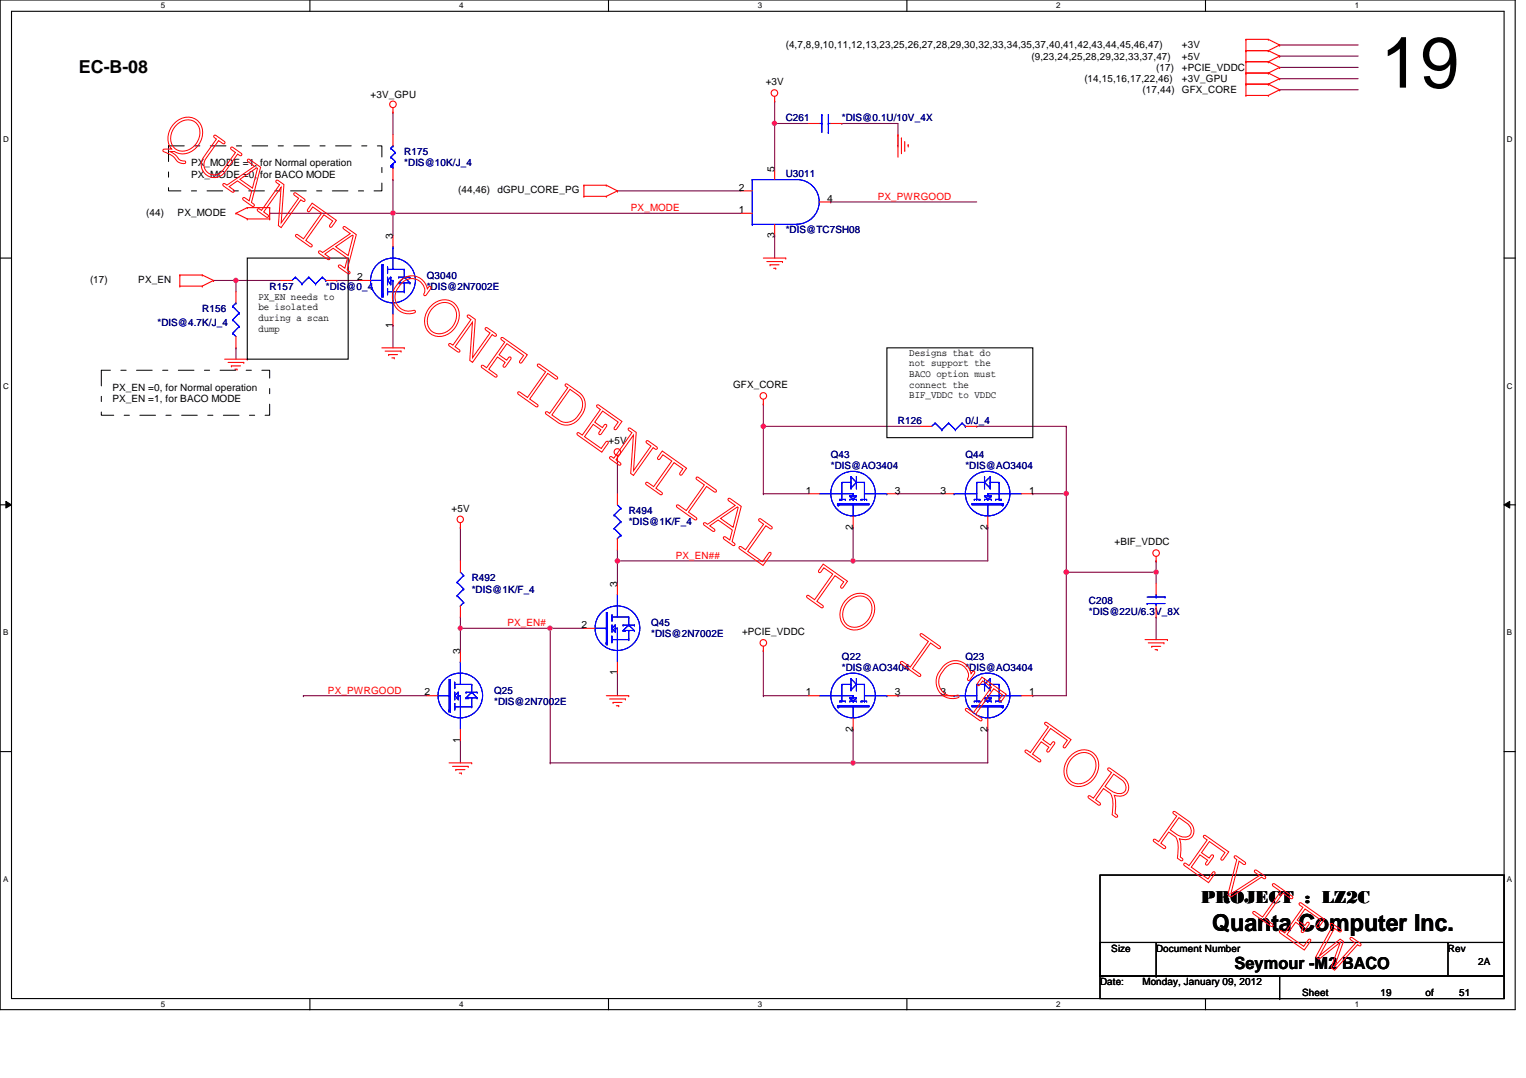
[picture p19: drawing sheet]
<svg xmlns="http://www.w3.org/2000/svg" width="297mm" height="210mm" viewBox="0 0 297 210" stroke-linecap="round" stroke-linejoin="round" font-family="sans-serif">
<defs><g id="words">
<text font-size="14" x="268.7" y="17.1">19</text>
<text font-size="4.6" x="236" y="181.2">Quanta Computer Inc.</text>
<g font-size="3.5">
<text x="15.4" y="14.1">EC-B-08</text>
<text x="233.8" y="175.8">PROJECT : LZ2C</text>
</g>
<text font-size="3.3" x="240.3" y="188.7">Seymour -M2 BACO</text>
<g font-size="1.9">
<text x="152.9" y="9.4">(4,7,8,9,10,11,12,13,23,25,26,27,28,29,30,32,33,34,35,37,40,41,42,43,44,45,46,47)</text>
<text x="200.8" y="11.6">(9,23,24,25,28,29,32,33,37,47)</text>
<text x="230.1" y="9.4">+3V</text>
<text x="230.1" y="11.6">+5V</text>
<text x="149.1" y="16.6">+3V</text>
<text x="211.1" y="16">(14,15,16,17,22,46)</text>
<text x="225" y="13.8">(17)</text>
<text x="230.1" y="13.8">+PCIE_VDDC</text>
<text x="230.1" y="16">+3V_GPU</text>
<text x="72.1" y="19">+3V_GPU</text>
<text x="222.4" y="18.2">(17,44)</text>
<text x="230.1" y="18.2">GFX_CORE</text>
<text x="37.2" y="32.4">PX_MODE =1, for Normal operation</text>
<text x="37.2" y="34.7">PX_MODE =0, for BACO MODE</text>
<text x="150.7" y="33.4" transform="rotate(-90 150.7 33.4)">5</text>
<text x="28.4" y="42">(44)</text>
<text x="34.6" y="42">PX_MODE</text>
<text x="89.2" y="37.6">(44,46)</text>
<text x="96.8" y="37.6">dGPU_CORE_PG</text>
<text x="143.8" y="37.1">2</text>
<text x="143.8" y="41.5">1</text>
<text x="161" y="39.3">4</text>
<text x="76.5" y="46.6" transform="rotate(-90 76.5 46.6)">3</text>
<text x="150.7" y="46.3" transform="rotate(-90 150.7 46.3)">3</text>
<text x="17.5" y="55.1">(17)</text>
<text x="26.9" y="55.1">PX_EN</text>
<text x="50.3" y="58.3">PX_EN needs to</text>
<text x="69.5" y="54.6">2</text>
<text x="50.3" y="60.4">be isolated</text>
<text x="50.3" y="62.5">during a scan</text>
<text x="50.3" y="64.6">dump</text>
<text x="76.5" y="63.8" transform="rotate(-90 76.5 63.8)">1</text>
<text x="177" y="69.3">Designs that do</text>
<text x="177" y="71.3">not support the</text>
<text x="21.9" y="76.1">PX_EN =0, for Normal operation</text>
<text x="142.7" y="75.6">GFX_CORE</text>
<text x="177" y="73.4">BACO option must</text>
<text x="177" y="75.5">connect the</text>
<text x="177" y="77.6">BIF_VDDC to VDDC</text>
<text x="21.9" y="78.4">PX_EN =1, for BACO MODE</text>
<text x="118.4" y="86.5">+5V</text>
<text x="87.9" y="99.7">+5V</text>
<text x="156.9" y="96.1">1</text>
<text x="174.2" y="96.1">3</text>
<text x="183.1" y="96.1">3</text>
<text x="200.4" y="96.1">1</text>
<text x="166" y="103.1" transform="rotate(-90 166 103.1)">2</text>
<text x="192.2" y="103.1" transform="rotate(-90 192.2 103.1)">2</text>
<text x="217" y="106.2">+BIF_VDDC</text>
<text x="120.1" y="114.3" transform="rotate(-90 120.1 114.3)">3</text>
<text x="113.2" y="122.3">2</text>
<text x="144.4" y="123.7">+PCIE_VDDC</text>
<text x="89.6" y="127.4" transform="rotate(-90 89.6 127.4)">3</text>
<text x="120.1" y="131.5" transform="rotate(-90 120.1 131.5)">1</text>
<text x="82.6" y="135.4">2</text>
<text x="156.9" y="135.4">1</text>
<text x="174.2" y="135.4">3</text>
<text x="183.1" y="135.4">3</text>
<text x="200.4" y="135.4">1</text>
<text x="166" y="142.5" transform="rotate(-90 166 142.5)">2</text>
<text x="192.2" y="142.5" transform="rotate(-90 192.2 142.5)">2</text>
<text x="89.6" y="144.6" transform="rotate(-90 89.6 144.6)">1</text>
<text x="216.3" y="185.3">Size</text>
<text x="225" y="185.3">Document Number</text>
<text x="281.9" y="185.3">Rev</text>
<text x="214.1" y="191.9">Date:</text>
<text x="222.4" y="191.9">Monday, January 09, 2012</text>
<text x="287.7" y="187.9">2A</text>
<text x="253.4" y="194">Sheet</text>
<text x="268.7" y="194">19</text>
<text x="277.5" y="194">of</text>
<text x="284" y="194">51</text>
</g>
<g font-size="1.9" fill="#000080">
<text x="152.9" y="23.6">C261</text>
<text x="163.9" y="23.6">*DIS@0.1U/10V_4X</text>
<text x="78.7" y="30.2">R175</text>
<text x="78.7" y="32.4">*DIS@10K/J_4</text>
<text x="152.9" y="34.5">U3011</text>
<text x="152.9" y="45.5">*DIS@TC7SH08</text>
<text x="52.5" y="56.4">R157</text>
<text x="63.4" y="56.4">*DIS@0_4</text>
<text x="83.1" y="54.2">Q3040</text>
<text x="83.1" y="56.4">*DIS@2N7002E</text>
<text x="30.6" y="63.4">*DIS@4.7K/J_4</text>
<text x="39.4" y="60.8">R156</text>
<text x="174.8" y="82.6">R126</text>
<text x="187.9" y="82.6">0/J_4</text>
<text x="161.7" y="89.2">Q43</text>
<text x="187.9" y="89.2">Q44</text>
<text x="161.7" y="91.4">*DIS@AO3404</text>
<text x="187.9" y="91.4">*DIS@AO3404</text>
<text x="122.4" y="100.1">R494</text>
<text x="122.4" y="102.3">*DIS@1K/F_4</text>
<text x="91.8" y="113.2">R492</text>
<text x="91.8" y="115.4">*DIS@1K/F_4</text>
<text x="212" y="117.6">C208</text>
<text x="212" y="119.8">*DIS@22U/6.3V_8X</text>
<text x="126.7" y="121.9">Q45</text>
<text x="126.7" y="124.1">*DIS@2N7002E</text>
<text x="163.9" y="128.5">Q22</text>
<text x="163.9" y="130.7">*DIS@AO3404</text>
<text x="187.9" y="128.5">Q23</text>
<text x="187.9" y="130.7">*DIS@AO3404</text>
<text x="96.2" y="135">Q25</text>
<text x="96.2" y="137.2">*DIS@2N7002E</text>
</g>
<g font-size="1.9" fill="#f00">
<text x="122.8" y="41.1">PX_MODE</text>
<text x="170.9" y="38.9">PX_PWRGOOD</text>
<text x="131.5" y="108.8">PX_EN##</text>
<text x="98.8" y="121.9">PX_EN#</text>
<text x="63.8" y="135">PX_PWRGOOD</text>
</g>
<g font-size="1.6">
<text x="31.3" y="1.7">5</text>
<text x="89.4" y="1.7">4</text>
<text x="147.5" y="1.7">3</text>
<text x="205.6" y="1.7">2</text>
<text x="263.7" y="1.7">1</text>
<text x=".6" y="27.6">D</text>
<text x="293.3" y="27.6">D</text>
<text x=".6" y="75.6">C</text>
<text x="293.3" y="75.6">C</text>
<text x=".6" y="123.7">B</text>
<text x="293.3" y="123.7">B</text>
<text x=".6" y="171.7">A</text>
<text x="293.3" y="171.7">A</text>
<text x="31.3" y="196.1">5</text>
<text x="89.4" y="196.1">4</text>
<text x="147.5" y="196.1">3</text>
<text x="205.6" y="196.1">2</text>
<text x="263.7" y="196.1">1</text>
</g>
</g></defs>
<path d="M0 0h294.9v196.6h-294.9zM2.2 2.2h290.6v192.2h-290.6z" fill="none" stroke="#000" stroke-width=".21"/>
<g fill="#fff">
<path d="M31.3 .3h.8v1.7h-.8z"/>
<path d="M31.3 194.7h.8v1.7h-.8z"/>
</g>
<path d="M60.3 0v2.2M60.3 194.4v2.2" fill="none" stroke="#000" stroke-width=".21"/>
<g fill="#fff">
<path d="M89.4 .3h.8v1.7h-.8z"/>
<path d="M89.4 194.7h.8v1.7h-.8z"/>
</g>
<path d="M118.4 0v2.2M118.4 194.4v2.2" fill="none" stroke="#000" stroke-width=".21"/>
<g fill="#fff">
<path d="M147.5 .3h.8v1.7h-.8z"/>
<path d="M147.5 194.7h.8v1.7h-.8z"/>
</g>
<path d="M176.5 0v2.2M176.5 194.4v2.2" fill="none" stroke="#000" stroke-width=".21"/>
<g fill="#fff">
<path d="M205.6 .3h.8v1.7h-.8z"/>
<path d="M205.6 194.7h.8v1.7h-.8z"/>
</g>
<path d="M234.7 0v2.2M234.7 194.4v2.2" fill="none" stroke="#000" stroke-width=".21"/>
<g fill="#fff">
<path d="M263.7 .3h.8v1.7h-.8z"/>
<path d="M263.7 194.7h.8v1.7h-.8z"/>
<path d="M.6 26.2h1.1v1.7h-1.1z"/>
<path d="M293.3 26.2h1.1v1.7h-1.1z"/>
<path d="M.6 74.3h1.1v1.7h-1.1z"/>
<path d="M293.3 74.3h1.1v1.7h-1.1z"/>
</g>
<path d="M0 50.2h2.2M292.8 50.2h2.2" fill="none" stroke="#000" stroke-width=".21"/>
<g fill="#fff">
<path d="M.6 122.3h1v1.7h-1z"/>
<path d="M293.3 122.3h1v1.7h-1z"/>
</g>
<path d="M0 98.3h2.2M292.8 98.3h2.2" fill="none" stroke="#000" stroke-width=".21"/>
<path d="M1.1 97.6l1.1 .7-1.1 .6zM292.8 98.3l1.1-.7v1.3z" fill="#000"/>
<path d="M1.1 97.6l1.1 .7-1.1 .6zM292.8 98.3l1.1-.7v1.3z" fill="none" stroke="#000" stroke-width=".19"/>
<g fill="#fff">
<path d="M.6 170.3h1v1.8h-1z"/>
<path d="M293.3 170.3h1v1.8h-1z"/>
</g>
<path d="M0 146.3h2.2M292.8 146.3h2.2" fill="none" stroke="#000" stroke-width=".21"/>
<path d="M150.8 19.7h.1M150.8 19.7v13.1M150.8 24h.1M150.8 24h6.5M45.9 54.6h.1M45.9 54.6v2.2" fill="none" stroke="#800040" stroke-width=".21"/>
<circle cx="150.8" cy="24" r=".42" fill="#f0f"/>
<circle cx="150.8" cy="24" r=".42" fill="none" stroke="#f0f" stroke-width=".21"/>
<g fill="none" stroke="#800040" stroke-width=".21">
<path d="M76.5 21.8h.1M76.5 21.8v4.4M163.9 24h.1M163.9 24h10.9M148.6 83h.1M148.6 83v13.1M120.2 109.2h.1M120.2 107.1h.1M120.2 109.2h45.9M120.2 107.1v2.1M174.8 135.5h.1M174.8 135.5h8.8"/>
<path d="M107.1 148.5h.1M166.1 142h.1M166.1 142v6.5h-59"/>
</g>
<circle cx="166" cy="148.5" r=".42" fill="#f0f"/>
<circle cx="166" cy="148.5" r=".42" fill="none" stroke="#f0f" stroke-width=".21"/>
<path d="M45.9 54.6h.1M45.9 54.6h8.7M148.6 135.5h.1M148.6 135.5h8.7M166.1 148.5h.1M192.3 142h.1M192.3 142v6.5h-26.2" fill="none" stroke="#800040" stroke-width=".21"/>
<circle cx="45.9" cy="54.6" r=".42" fill="#f0f"/>
<circle cx="45.9" cy="54.6" r=".42" fill="none" stroke="#f0f" stroke-width=".21"/>
<path d="M89.6 122.3h.1M89.6 122.3h17.5" fill="none" stroke="#800040" stroke-width=".21"/>
<circle cx="89.6" cy="122.3" r=".4" fill="#f0f"/>
<circle cx="89.6" cy="122.3" r=".4" fill="none" stroke="#f0f" stroke-width=".21"/>
<path d="M120.2 109.2h.1M120.2 109.2v4.4M225 109.2h.1M225 109.2v2.2M89.6 122.3h.1M89.6 122.3v4.4M89.6 144.2h.1M89.6 144.2v4.3" fill="none" stroke="#800040" stroke-width=".21"/>
<circle cx="120.2" cy="109.2" r=".43" fill="#f0f"/>
<circle cx="120.2" cy="109.2" r=".43" fill="none" stroke="#f0f" stroke-width=".21"/>
<g fill="none" stroke="#800040" stroke-width=".21">
<path d="M120.2 89.6h.1M120.2 89.6v6.5M174.8 96.1h.1M174.8 96.1h8.8M89.6 102.7h.1M89.6 102.7v6.5M166.1 102.7h.1M166.1 102.7v6.5M59.1 135.5h.1M59.1 135.5h24M107.1 122.3h.1M107.1 122.3h6.6"/>
<path d="M120.2 131.1h.1M120.2 131.1v4.4M225 120.1h.1M225 120.1v4.4"/>
</g>
<circle cx="166" cy="109.2" r=".42" fill="#f0f"/>
<circle cx="166" cy="109.2" r=".42" fill="none" stroke="#f0f" stroke-width=".21"/>
<path d="M65.6 54.6h.1M65.6 54.6h4.4M76.5 41.5h.1M76.5 41.5h67.7" fill="none" stroke="#800040" stroke-width=".21"/>
<circle cx="76.5" cy="41.5" r=".43" fill="#f0f"/>
<circle cx="76.5" cy="41.5" r=".43" fill="none" stroke="#f0f" stroke-width=".21"/>
<path d="M150.8 45.9h.1M150.8 45.9v4.3M148.6 83h.1M148.6 83h30.6" fill="none" stroke="#800040" stroke-width=".21"/>
<circle cx="148.6" cy="83" r=".43" fill="#f0f"/>
<circle cx="148.6" cy="83" r=".43" fill="none" stroke="#f0f" stroke-width=".21"/>
<g fill="none" stroke="#800040" stroke-width=".21">
<path d="M120.2 37.2h.1M120.2 37.2h24M161.7 39.3h.1M161.7 39.3h28.4M41.6 54.6h.1M41.6 54.6h4.3M76.5 41.5h.1M76.5 41.5v4.4M45.9 67.7h.1M45.9 67.7v2.2M76.5 63.4h.1M76.5 63.4v4.3"/>
<path d="M148.6 96.1h.1M148.6 96.1h8.7M190.1 83h.1M190.1 83h17.5M201 96.1h.1M201 96.1h6.6M207.6 83h.1M207.6 96.1h.1M207.6 83v52.5M192.3 102.7h.1M192.3 102.7v6.5M207.6 111.4h.1"/>
<path d="M225 111.4h.1M225 111.4v2.2M89.6 120.1h.1M89.6 120.1v2.2M148.6 126.7h.1M148.6 126.7v8.8"/>
</g>
<circle cx="207.6" cy="111.4" r=".42" fill="#f0f"/>
<circle cx="207.6" cy="111.4" r=".42" fill="none" stroke="#f0f" stroke-width=".21"/>
<circle cx="207.6" cy="96.1" r=".43" fill="#f0f"/>
<circle cx="207.6" cy="96.1" r=".43" fill="none" stroke="#f0f" stroke-width=".21"/>
<path d="M207.6 111.4h.1M207.6 111.4h17.4" fill="none" stroke="#800040" stroke-width=".21"/>
<circle cx="225" cy="111.4" r=".42" fill="#f0f"/>
<circle cx="225" cy="111.4" r=".42" fill="none" stroke="#f0f" stroke-width=".21"/>
<circle cx="207.6" cy="111.4" r=".42" fill="#f0f"/>
<circle cx="207.6" cy="111.4" r=".42" fill="none" stroke="#f0f" stroke-width=".21"/>
<path d="M107.1 122.3h.1M107.1 122.3v26.2" fill="none" stroke="#800040" stroke-width=".21"/>
<circle cx="107.1" cy="122.3" r=".41" fill="#f0f"/>
<circle cx="107.1" cy="122.3" r=".41" fill="none" stroke="#f0f" stroke-width=".21"/>
<g fill="none" stroke="#800040" stroke-width=".21">
<path d="M249.1 8.8h.1M249.1 10.9h.1M249.1 13.1h.1M249.1 17.5h.1M249.1 15.3h.1M249.1 8.8h15.3M249.1 10.9h15.3M249.1 13.1h15.3M249.1 17.5h15.3M249.1 15.3h15.3M76.5 35h.1M76.5 35v6.5h-24"/>
<path d="M174.8 28.4h.1M174.8 24v4.4M52.5 41.5h.1M148.6 78.7h.1M148.6 78.7v4.3M166.1 109.2h.1M166.1 109.2h26.2M201 135.5h.1M201 135.5h6.6"/>
</g>
<g fill="none" stroke="#f00" stroke-width=".21">
<path d="M150.8 19.7h.1M150.8 18.8v.9M242.5 7.7h.1M242.5 9.9h.1M242.5 12h.1M242.5 14.2h.1M242.5 16.4h.1M242.5 18.6h.1M242.5 7.7h4.4M242.5 7.7v10.9M242.5 9.9h4.4M242.5 12h4.4"/>
<path d="M242.5 14.2h4.4M242.5 16.4h4.4M242.5 18.6h4.4M246.9 7.7h.1M246.9 9.9h.1M246.9 12h.1M246.9 14.2h.1M246.9 16.4h.1M246.9 18.6h.1M246.9 7.7l2.2 1.1M246.9 9.9l2.2 1M246.9 12l2.2 1.1"/>
<path d="M246.9 16.4l2.2 1.1M246.9 14.2l2.2 1.1M249.1 8.8h.1M249.1 10.9h.1M249.1 13.1h.1M249.1 17.5h.1M249.1 15.3h.1M249.1 8.8l-2.2 1.1M249.1 10.9l-2.2 1.1M249.1 13.1l-2.2 1.1M249.1 17.5l-2.2 1.1M249.1 15.3l-2.2 1.1"/>
<path d="M76.5 21.8h.1M76.5 21v.8M113.7 36.1h.1M113.7 38.2h.1M113.7 36.1h4.3M113.7 36.1v2.1M113.7 38.2h4.3M118 36.1h.1M118 38.2h.1M118 36.1l2.2 1.1M120.2 37.2h.1M120.2 37.2l-2.2 1"/>
<path d="M144.2 37.2h2.2M150.8 32.8v2.2M159.5 39.3h2.2M174.8 26.2h.1M174.8 26.2v4.4M175.5 26.9h.1M175.5 26.9v3M176.1 29.3h.1M176.1 27.6v1.7M176.8 28.2h.1M176.8 28.2v.4M35 53.6h.1"/>
<path d="M35 55.7h.1M35 53.6h4.4M35 53.6v2.1M35 55.7h4.4M39.4 53.6h.1M39.4 55.7h.1M39.4 53.6l2.2 1M41.6 54.6h.1M41.6 54.6l-2.2 1.1M45.9 41.5h.1M45.9 41.5l2.2 1.1M48.1 42.6h.1"/>
<path d="M48.1 40.4h.1M48.1 42.6h4.4M48.1 40.4h4.4M48.1 40.4l-2.2 1.1M52.5 42.6h.1M52.5 40.4h.1M52.5 40.4v2.2M54.6 54.6h2.3M63.4 54.6h2.2M144.2 41.5h2.2M148.6 50.2h4.3M149.3 50.9h3"/>
<path d="M149.9 51.6h.1M149.9 51.6h1.7M150.6 52.2h.4M150.8 43.7v2.2M151 52.2h.1M152.3 50.9h.1M152.9 50.2h.1M43.7 69.9h4.4M44.4 70.6h3.1M45 71.2h.1M45 71.2h1.8M45.7 71.9h.4"/>
<path d="M46.1 71.9h.1M47.5 70.6h.1M48.1 69.9h.1M74.3 67.7h4.4M75 68.4h3.1M75.6 69h.1M75.6 69h1.8M76.3 69.7h.4M76.7 69.7h.1M78.1 68.4h.1M78.7 67.7h.1M148.6 78.7h.1"/>
<path d="M148.6 77.8v.9M120.2 89.6h.1M120.2 88.7v.9M89.6 102.7h.1M89.6 101.8v.9M225 109.2h.1M225 108.4v.8M118 135.5h4.4M118.7 136.1h3M119.3 136.8h.1M119.3 136.8h1.8M120 137.4h.4"/>
<path d="M120.4 137.4h.1M121.7 136.1h.1M122.4 135.5h.1M148.6 126.7h.1M148.6 125.9v.8M222.9 124.5h4.3M223.5 125.2h3.1M224.2 125.9h.1M224.2 125.9h1.7M224.8 126.5h.5M225.3 126.5h.1M226.6 125.2h.1"/>
<path d="M227.2 124.5h.1M87.4 148.5h4.4M88.1 149.2h3M88.7 149.9h.1M88.7 149.9h1.8M89.4 150.5h.4M89.8 150.5h.1M91.1 149.2h.1M91.8 148.5h.1"/>
<circle cx="150.7" cy="18.1" r=".64"/>
<circle cx="76.5" cy="20.3" r=".64"/>
<circle cx="148.6" cy="77.1" r=".64"/>
<circle cx="120.2" cy="88" r=".64"/>
<circle cx="89.6" cy="101.1" r=".63"/>
<circle cx="225" cy="107.7" r=".64"/>
<circle cx="148.6" cy="125.2" r=".64"/>
</g>
<path d="M48.1 50.2h19.7v19.7h-19.7zM172.6 67.7h28.4v17.5h-28.4zM214.1 170.4h78.7v19.7h-78.7zM214.1 190.1h78.7v4.3h-78.7zM214.1 183.5h78.7v6.6h-78.7zM225 190.1h.1M225 183.5v6.6M249.1 194.4h.1M249.1 190.1v4.3M281.9 183.5h.1M281.9 183.5v6.6" fill="none" stroke="#000" stroke-width=".21"/>
<path d="M32.8 28.4h41.5v8.8h-41.5zM19.7 72.1h32.8v8.8h-32.8z" fill="none" stroke="#000" stroke-width=".19" stroke-dasharray="3 2 1 2"/>
<g fill="none" stroke="#00f" stroke-width=".21">
<path d="M76.1 32.3h.1M76.1 30.6h.1M76.1 28.9h.1M76.1 32.3l.4 .5M76.1 30.6l.9 .9M76.1 28.9l.9 .8M76.5 28.4h.1M76.5 28.4l-.4 .5M77 31.5h.1M77 29.7h.1M77 31.5l-.9 .8M77 29.7l-.9 .9"/>
<path d="M146.4 35h.1M146.4 35h8.7a4.3 4.3 0 0 1 4.4 4.4v-.1a4.4 4.4 0 0 1-4.4 4.3M146.4 35v8.7M57.5 54h.1M57.5 54l-.6 .6M57.5 54l1.3 1.3M58.8 55.3h.1M60.1 54h.1M60.1 54l-1.3 1.3M60.1 54l1.3 1.3M61.4 55.3h.1M62.7 54h.1"/>
<path d="M62.7 54l-1.3 1.3M62.7 54l.7 .6M63.4 54.6h.1M146.4 43.7h.1M146.4 43.7h8.7M155.1 43.7h.1"/>
</g>
<path d="M76.1 32.3l.4-.4v.9l-.4-.5 .4-.4z" fill-rule="evenodd" fill="#00f"/>
<g fill="none" stroke="#00f" stroke-width=".21">
<path d="M76.1 32.3l.4-.4v.9l-.4-.5 .4-.4zM76.1 32.3h.1M76.1 30.6h.1M76.1 28.9h.1M76.1 32.3l.4 .5M76.1 30.6l.9 .9M76.1 28.9l.9 .8M76.5 28.4h.1M76.5 28.4l-.4 .5M77 31.5h.1M77 29.7h.1M77 31.5l-.9 .8"/>
<path d="M77 29.7l-.9 .9"/>
</g>
<path d="M76.1 32.3l.4-.4v.9l-.4-.5 .4-.4z" fill-rule="evenodd" fill="#00f"/>
<g fill="none" stroke="#00f" stroke-width=".21">
<path d="M76.1 32.3l.4-.4v.9l-.4-.5 .4-.4zM159.5 24h.5M160 24h.1M160 22.3h.1M160 22.3v3.5M161.2 25.8h.1M161.2 24h.1M161.2 24h.5M161.2 22.3v3.5M45.3 59.6h.1M45.3 59.6l1.3 1.4M45.9 59h.1"/>
<path d="M45.9 59l-.6 .6M72.1 54.6h2.2M74.3 57.4h.1M74.3 54.6h.1M74.3 57.7h.1M74.3 57.7h.2M74.5 51.6h.1M74.5 57.2h.1M74.5 57.7h.1M74.5 51.6h-.2v6.1M74.5 51.6v6.1M75.4 52.5h.1"/>
<path d="M75.4 54.6h.1M75.4 54h.1M75.4 55.3h.1M75.4 56.2h.1M75.4 57h.1M75.4 52h.1M75.4 52.9h.1M75.4 53.1h.1M75.4 56.8h.1M75.4 57.2h.1M75.4 52.5h3.3M75.4 54.6l.5 .5"/>
<path d="M75.4 52v1.1M75.4 54v1.3M75.4 56.2v1M75.4 56.8h3.3M75.9 55.1h.1M75.9 55.1l.2 .2M76.1 55.3h.1M76.1 54h.1M76.1 54.6h.1M76.1 54.6h.4M76.1 54l-.7 .6M76.1 54v1.3"/>
<path d="M76.5 54.6h.1M76.5 48.1h.1M76.5 48.1v4.4M76.5 54.6v6.6M77.6 55.1h.1M77.6 54h.1M77.6 55.1h2.2M77.6 54h2.2M77.8 55.1h.1M78.1 55.1h.1M78.7 55.1h.1M78.7 52.5h.1"/>
<path d="M78.7 54h.1M78.7 56.8h.1M78.7 52.5v1.5M78.7 55.1v1.7M78.7 54l1.1 1.1M78.7 54l-1.1 1.1M79.8 55.1h.1M79.8 54h.1M45.3 64.9h.1M45.3 62.3h.1M45.3 64.9l.6 .6M45.3 62.3l1.3 1.3"/>
<path d="M46.6 63.6h.1M46.6 61h.1M46.6 63.6l-1.3 1.3M46.6 61l-1.3 1.3M120.2 98.3l.7 .7M120.9 99h.1M120.9 99l-1.4 1.3M159.5 96.1h6.6M163 98.1h.1M163 98.3h.1M163 98.1h6.1M163 98.1v.2"/>
<path d="M163.2 98.3h.1M163.4 98.1h.1M163.4 97.2h.1M163.4 97.2h1.1M163.7 97.2h.1M163.9 93.9h.1M163.9 97.2h.1M163.9 93.9h1.7M163.9 93.9v3.3M164.5 97.2h.1M165.4 96.6h.1M165.4 97.2h.1"/>
<path d="M165.4 96.6h1.3M165.4 97.2h1.3M165.4 96.6l.2 .2M165.6 93.9h.1M165.6 92.8h.1M165.6 94.8h.1M165.6 95h.1M165.6 94.6h.1M165.6 96.8h.1M165.6 92.8v2.2M165.6 96.8l.5 .4M165.6 92.8l1.1 1.1"/>
<path d="M166.1 96.1h.1M166.1 98.3h.1M166.1 97.2h.1M166.1 96.6h.1M166.1 96.1v.5M166.1 98.3v2.2M166.7 93.9h.1M166.7 96.6h.1M166.7 97.2h.1M166.7 92.8h.1M166.7 95h.1M166.7 93.9h1.6"/>
<path d="M166.7 92.8v2.2M166.7 96.6l-.6 .6M166.7 93.9l-1.1 1.1M167.6 97.2h.1M167.6 97.2h1.1M167.8 97.2h.1M168.3 97.2h.1M168.3 93.9h.1M168.3 96.1h4.3M168.3 93.9v3.3M168.7 97.2h.1M169.1 98.1h.1"/>
<path d="M169.1 98.1v.2h-6.1M172.6 96.1h.1M182 82.4h.1M182 82.4l-.6 .6M182 82.4l1.3 1.3M183.3 83.7h.1M184.7 82.4h.1M184.7 82.4l-1.4 1.3M184.7 82.4l1.3 1.3M185.7 96.1h.1M185.7 96.1h4.4M186 83.7h.1"/>
<path d="M187.3 82.4h.1M187.3 82.4l-1.3 1.3M187.3 82.4l.6 .6M187.9 83h.1M189.2 98.1h.1M189.2 98.1v.2h6.1M189.2 98.1h6.1M189.6 97.2h.1M189.6 97.2h1.2M190.1 97.2h.1M190.1 93.9h.1M190.1 93.9v3.3"/>
<path d="M190.1 93.9h1.5M190.5 97.2h.1M190.8 97.2h.1M191.6 93.9h.1M191.6 96.6h.1M191.6 97.2h.1M191.6 92.8h.1M191.6 95h.1M191.6 96.6l.7 .6M191.6 93.9l1.1 1.1M191.6 96.6h1.4M191.6 97.2h1.4"/>
<path d="M191.6 92.8v2.2M192.3 96.1h.1M192.3 98.3h.1M192.3 97.2h.1M192.3 96.6h.1M192.3 96.1h6.5M192.3 96.1v.5M192.3 98.3v2.2M192.7 93.9h.1M192.7 92.8h.1M192.7 94.8h.1M192.7 95h.1"/>
<path d="M192.7 94.6h.1M192.7 96.8h.1M192.7 93.9h1.8M192.7 96.8l-.4 .4M192.7 92.8l-1.1 1.1M192.7 92.8v2.2M193 96.6h.1M193 97.2h.1M193 96.6l-.3 .2M193.8 97.2h.1M193.8 97.2h1.1M194.5 93.9h.1"/>
<path d="M194.5 97.2h.1M194.5 93.9v3.3M194.7 97.2h.1M194.9 98.1h.1M194.9 97.2h.1M195.1 98.3h.1M195.3 98.1h.1M195.3 98.3h.1M195.3 98.1v.2M89 113.4h.1M89 116h.1M89 113.4l1.3 1.3"/>
<path d="M89 116l1.3 1.3M89.6 118h.1M89.6 111.4l.7 .7M90.3 112.1h.1M90.3 114.7h.1M90.3 117.3h.1M90.3 112.1l-1.3 1.3M90.3 114.7l-1.3 1.3M90.3 117.3l-.7 .7M118.2 119.3h.1M118.2 119.3h-.2v6.1M118.2 119.3v6.1"/>
<path d="M119.1 119.7h.1M119.1 119.7v1.1M119.5 100.3h.1M119.5 102.9h.1M119.5 100.3l1.4 1.3M119.5 102.9l1.4 1.3M120.2 115.8h.1M120.2 104.9h.1M120.2 115.8v4.3M120.9 101.6h.1M120.9 104.2h.1M120.9 101.6l-1.4 1.3"/>
<path d="M120.9 104.2l-.7 .7M223.3 117.5h.1M223.3 117.5h3.5M223.3 116.2h3.5M225 116.2h.1M225 117.5h.1M225 115.8v.4M225 117.5v.5M226.8 116.2h.1M85.3 135.5h2.1M87.4 138.3h.1M87.4 135.5h.1"/>
<path d="M87.4 138.5h.1M87.4 138.5h.3M87.7 132.4h.1M87.7 138.1h.1M87.7 138.5h.1M87.7 132.4h-.3v6.1M87.7 132.4v6.1M88.5 133.3h.1M88.5 135.5h.1M88.5 134.8h.1M88.5 136.1h.1M88.5 137h.1"/>
<path d="M88.5 137.8h.1M88.5 132.8h.1M88.5 133.7h.1M88.5 133.9h.1M88.5 137.6h.1M88.5 138.1h.1M88.5 133.3h3.3M88.5 135.5l.5 .4M88.5 132.8v1.1M88.5 134.8v1.3M88.5 137v1.1M88.5 137.6h3.3"/>
<path d="M89 135.9h.1M89 135.9l.2 .2M89.2 136.1h.1M89.2 134.8h.1M89.2 135.5h.1M89.2 135.5h.4M89.2 134.8l-.7 .7M89.2 134.8v1.3M89.6 135.5h.1M89.6 128.9h.1M89.6 128.9v4.4M89.6 135.5v6.5"/>
<path d="M90.7 135.9h.1M90.7 134.8h.1M90.7 135.9h2.2M90.7 134.8h2.2M90.9 135.9h.1M91.1 135.9h.1M91.8 135.9h.1M91.8 133.3h.1M91.8 134.8h.1M91.8 137.6h.1M91.8 133.3v1.5M91.8 135.9v1.7"/>
<path d="M91.8 134.8l1.1 1.1M91.8 134.8l-1.1 1.1M92.9 135.9h.1M92.9 134.8h.1M115.8 122.3h2.2M118 125.2h.1M118 122.3h.1M118 125.4h.1M118 125.4h.2M118.2 125h.1M118.2 125.4h.1M119.1 120.1h.1"/>
<path d="M119.1 122.3h.1M119.1 121.7h.1M119.1 123h.1M119.1 123.9h.1M119.1 124.8h.1M119.1 120.6h.1M119.1 120.8h.1M119.1 124.5h.1M119.1 125h.1M119.1 120.1h3.3M119.1 122.3l.7 .7M119.1 121.7v1.3"/>
<path d="M119.1 123.9v1.1M119.1 124.5h3.3M119.5 122.8h.1M119.8 123h.1M119.8 121.7h.1M119.8 122.3h.1M119.8 122.3h.4M119.8 121.7l-.7 .6M119.8 121.7v1.3M120.2 122.3h.1M120.2 122.3v6.6M121.3 122.8h.1"/>
<path d="M121.3 121.7h.1M121.3 122.8h2.2M121.3 121.7h2.2M121.5 122.8h.1M121.7 122.8h.1M122.4 122.8h.1M122.4 120.1h.1M122.4 121.7h.1M122.4 124.5h.1M122.4 120.1v1.6M122.4 122.8v1.7M122.4 121.7l1.1 1.1"/>
<path d="M122.4 121.7l-1.1 1.1M123.5 122.8h.1M123.5 121.7h.1M159.5 135.5h6.6M163 137.4h.1M163 137.6h.1M163 137.4h6.1M163 137.4v.2M163.2 137.6h.1M163.4 137.4h.1M163.4 136.5h.1M163.4 136.5h1.1"/>
<path d="M163.7 136.5h.1M163.9 133.3h.1M163.9 136.5h.1M163.9 133.3h1.7M163.9 133.3v3.2M164.5 136.5h.1M165.4 135.9h.1M165.4 136.5h.1M165.4 135.9h1.3M165.4 135.9l.7 .6M165.4 136.5h1.3M165.6 133.3h.1"/>
<path d="M165.6 132.2h.1M165.6 134.2h.1M165.6 134.4h.1M165.6 133.9h.1M165.6 136.1h.1M165.6 132.2l1.1 1.1M165.6 132.2v2.2M166.1 135.5h.1M166.1 137.6h.1M166.1 136.5h.1M166.1 135.9h.1M166.1 135.5v.4"/>
<path d="M166.1 137.6v2.2M166.7 133.3h.1M166.7 135.9h.1M166.7 136.5h.1M166.7 132.2h.1M166.7 134.4h.1M166.7 133.3h1.6M166.7 135.9l-.6 .6M166.7 133.3l-1.1 1.1M166.7 132.2v2.2M167.6 136.5h.1M167.6 136.5h1.1"/>
<path d="M167.8 136.5h.1M168.3 136.5h.1M168.3 133.3h.1M168.3 135.5h4.3M168.3 133.3v3.2M168.7 136.5h.1M169.1 137.4h.1M169.1 137.4v.2h-6.1M172.6 135.5h.1M185.7 135.5h.1M185.7 135.5h4.4M189.2 137.4h.1"/>
<path d="M189.2 137.4v.2h6.1M189.2 137.4h6.1M189.6 136.5h.1M189.6 136.5h1.2M190.1 136.5h.1M190.1 133.3h.1M190.1 133.3h1.5M190.1 133.3v3.2M190.5 136.5h.1M190.8 136.5h.1M191.6 133.3h.1M191.6 135.9h.1"/>
<path d="M191.6 136.5h.1M191.6 132.2h.1M191.6 134.4h.1M191.6 135.9h1.4M191.6 132.2v2.2M191.6 136.5h1.4M191.6 135.9l.7 .6M191.6 133.3l1.1 1.1M192.3 135.5h.1M192.3 137.6h.1M192.3 136.5h.1M192.3 135.9h.1"/>
<path d="M192.3 135.5h6.5M192.3 135.5v.4M192.3 137.6v2.2M192.7 133.3h.1M192.7 132.2h.1M192.7 134.2h.1M192.7 134.4h.1M192.7 133.9h.1M192.7 136.1h.1M192.7 133.3h1.8M192.7 132.2v2.2M192.7 136.1l-.4 .4"/>
<path d="M192.7 132.2l-1.1 1.1M193 135.9h.1M193 136.5h.1M193 135.9l-.3 .2M193.8 136.5h.1M193.8 136.5h1.1M194.5 133.3h.1M194.5 136.5h.1M194.5 133.3v3.2M194.7 136.5h.1M194.9 137.4h.1M194.9 136.5h.1"/>
<path d="M195.1 137.6h.1M195.3 137.4h.1M195.3 137.6h.1M195.3 137.4v.2"/>
<circle cx="76.5" cy="54.6" r="4.4"/>
<circle cx="166" cy="96.1" r="4.3"/>
<circle cx="192.2" cy="96.1" r="4.3"/>
<circle cx="89.6" cy="135.4" r="4.4"/>
<circle cx="120.2" cy="122.3" r="4.4"/>
<circle cx="166" cy="135.4" r="4.4"/>
<circle cx="192.2" cy="135.4" r="4.4"/>
</g>
<g fill="none" stroke="#f00" stroke-width=".21">
<path d="M76.5 26.2v2.2M76.5 32.8v2.2M157.3 24h2.2M161.7 24h2.2M45.9 56.8v2.2M70 54.6h2.1M76.5 45.9v2.2M45.9 65.5v2.2M76.5 61.2v2.2M120.2 96.1v2.2M157.3 96.1h2.2M172.6 96.1h2.2"/>
<path d="M179.2 83h2.2M183.6 96.1h2.1M187.9 83h2.2M198.8 96.1h2.2M89.6 109.2v2.2M89.6 118v2.1M120.2 104.9v2.2M120.2 113.6v2.2M166.1 100.5v2.2M192.3 100.5v2.2M225 113.6v2.2M225 118v2.1"/>
<path d="M83.1 135.5h2.2M89.6 126.7v2.2M113.7 122.3h2.1M120.2 128.9v2.2M157.3 135.5h2.2M166.1 139.8v2.2M172.6 135.5h2.2M183.6 135.5h2.1M192.3 139.8v2.2M198.8 135.5h2.2M89.6 142v2.2"/>
</g>
<circle cx="150.8" cy="24" r=".42" fill="#f0f"/>
<circle cx="150.8" cy="24" r=".42" fill="none" stroke="#f0f" stroke-width=".21"/>
<circle cx="166" cy="148.5" r=".42" fill="#f0f"/>
<circle cx="166" cy="148.5" r=".42" fill="none" stroke="#f0f" stroke-width=".21"/>
<circle cx="45.9" cy="54.6" r=".42" fill="#f0f"/>
<circle cx="45.9" cy="54.6" r=".42" fill="none" stroke="#f0f" stroke-width=".21"/>
<circle cx="89.6" cy="122.3" r=".4" fill="#f0f"/>
<circle cx="89.6" cy="122.3" r=".4" fill="none" stroke="#f0f" stroke-width=".21"/>
<circle cx="120.2" cy="109.2" r=".43" fill="#f0f"/>
<circle cx="120.2" cy="109.2" r=".43" fill="none" stroke="#f0f" stroke-width=".21"/>
<circle cx="166" cy="109.2" r=".42" fill="#f0f"/>
<circle cx="166" cy="109.2" r=".42" fill="none" stroke="#f0f" stroke-width=".21"/>
<circle cx="76.5" cy="41.5" r=".43" fill="#f0f"/>
<circle cx="76.5" cy="41.5" r=".43" fill="none" stroke="#f0f" stroke-width=".21"/>
<circle cx="148.6" cy="83" r=".43" fill="#f0f"/>
<circle cx="148.6" cy="83" r=".43" fill="none" stroke="#f0f" stroke-width=".21"/>
<circle cx="207.6" cy="111.4" r=".42" fill="#f0f"/>
<circle cx="207.6" cy="111.4" r=".42" fill="none" stroke="#f0f" stroke-width=".21"/>
<circle cx="207.6" cy="96.1" r=".43" fill="#f0f"/>
<circle cx="207.6" cy="96.1" r=".43" fill="none" stroke="#f0f" stroke-width=".21"/>
<circle cx="225" cy="111.4" r=".42" fill="#f0f"/>
<circle cx="225" cy="111.4" r=".42" fill="none" stroke="#f0f" stroke-width=".21"/>
<circle cx="207.6" cy="111.4" r=".42" fill="#f0f"/>
<circle cx="207.6" cy="111.4" r=".42" fill="none" stroke="#f0f" stroke-width=".21"/>
<circle cx="107.1" cy="122.3" r=".41" fill="#f0f"/>
<circle cx="107.1" cy="122.3" r=".41" fill="none" stroke="#f0f" stroke-width=".21"/>
<g fill="none" stroke="#f00" stroke-width=".19">
<path d="M34 24a3 3 0 0 1 3.2-1.1 3 3 0 0 1 2.2 2.6 4.1 4.1 0 0 1-4.9 4.3l-.6-.3h-.8a4.3 4.3 0 0 1 1.9 1.6l1 .3 .1 .4a1.82 1.82 0 0 1-2.1-1.1l-.7-.5-1.6-.9 .2-.2 1.5-.1a3.8 3.8 0 0 1 .6-5zM34.4 24.3a2.54 2.54 0 0 1 2.5-.9 2.54 2.54 0 0 1 2 1.9 3.5 3.5 0 0 1-4.2 4 2.84 2.84 0 0 1-.8-4.4zM41.6 26.4l.2-.1 .3 .1 1.5 1.1 .2 .3-.3 .2-.9-.6-2.5 3.5a2.01 2.01 0 0 0 .4 2.8 2.01 2.01 0 0 0 2.9-.5l2.4-3.5-.9-.7v-.3l.3-.1 1.7 1.2 .2 .3-.3 .2-.5-.3-2.5 3.5a2.53 2.53 0 0 1-3.6 .6 2.53 2.53 0 0 1-.6-3.5l2.5-3.5-.5-.4zM43.4 35.8l.3-.1 .5 .3 5.4-3.6-1.4-1 .1-.4 .3 .1 2.1 1.5-1.8 6.8 .6 .4a.25 .25 0 0 1 0 .3 .25 .25 0 0 1-.3 .1l-1.8-1.2-.2-.3 .3-.2 1 .6 .5-1.9-2.8-2-1.6 1.1 1 .8-.2 .3h-.3l-1.5-1.2zM46.7 34.9l3.3-2.2 .1 .1-1 3.8zM53.7 35.2h.5l1.1 .7-.6 7.5 3.4-4.8-.9-.7v-.3h.5l1.5 1.1 .2 .3-.3 .2-.5-.3-3.9 5.4-.5-.4 .5-7.4-3.4 4.8 .9 .7v.2h-.4l-1.6-1.1-.1-.2 .3-.3 .5 .4 3.5-5-.7-.5zM60.8 39.6l4.7 3.3-1 1.3h-.3l-.1-.2 .7-1-1.8-1.2-3.5 5 1.2 .9v.3l-.2 .1-2.8-1.9-.2-.3 .3-.3 1.3 .9 3.5-5-1.7-1.2-.7 .9h-.3v-.5zM62 48.9h.3l.5 .3 5.4-3.7-1.4-1 .1-.4 .3 .1 2.2 1.5-1.8 6.8 .5 .5a.25 .25 0 0 1 0 .2 .25 .25 0 0 1-.3 .1l-1.8-1.2-.1-.3 .3-.2 .9 .6 .5-1.9-2.7-2-1.7 1.2 1 .7-.1 .4-.4-.1-1.5-1.1zM65.3 48l3.3-2.2 .2 .1-1 3.9zM77.8 54.7a3.1 3.1 0 0 1 3.2-.9 3.1 3.1 0 0 1 2.2 2.4l.3-.4 .4 .1-.9 1.5-.3 .2-.2-.2a2.42 2.42 0 0 0-.8-2.7 2.42 2.42 0 0 0-2.9-.1 3.6 3.6 0 0 0-1.6 4.6 2.75 2.75 0 0 0 3.4 1.2l.3 .2-.1 .2a3.2 3.2 0 0 1-3.8-.9 3.2 3.2 0 0 1-.1-4zM83.9 59.5a3.1 3.1 0 0 1 3.3-1.1 3.1 3.1 0 0 1 2.2 2.7 4 4 0 0 1-5 4.2 3.3 3.3 0 0 1-1-5.2zM84.3 59.9a2.54 2.54 0 0 1 2.6-1 2.54 2.54 0 0 1 1.9 1.9 3.5 3.5 0 0 1-4.1 4.1 2.84 2.84 0 0 1-.8-4.5z"/>
<path d="M91 61.4h.4l1.1 .8-.5 7.4 3.4-4.8-.9-.6v-.3h.4l1.6 1.1 .1 .2-.3 .3-.5-.4-3.8 5.5-.6-.4 .6-7.5-3.4 4.8 .9 .7v.3h-.5l-1.5-1.1-.2-.3 .3-.2 .6 .3 3.5-5-.7-.5zM97.5 65.8h.5l4.6 3.3-1 1.4-.4 .2-.1-.3 .8-1.2-3.2-2.3-1.6 2.2 1.5 1 .5-.6a.26 .26 0 0 1 .3 0 .26 .26 0 0 1 .1 .3l-1.2 1.7a.26 .26 0 0 1-.3 0 .26 .26 0 0 1-.1-.3l.4-.6-1.5-1.1-1.7 2.4 1.6 1.2-.1 .3-.3-.1-2.4-1.7-.2-.2 .3-.3 .7 .5 3.5-5-.7-.5zM104.6 71h.5l3.3 2.3 .2 .3-.4 .2-1.6-1.1-3.5 5 1.6 1.2v.2l-.3 .1-3.5-2.4-.1-.3 .3-.2 1.6 1.1 3.5-5-1.4-1zM110 74.9l.5-.1 2.2 1.6a3.2 3.2 0 0 1 .2 4.9 3.1 3.1 0 0 1-4.3 1l-2.3-1.6-.1-.3 .3-.2 .5 .3 3.5-5-.5-.4zM110.9 75.8l1.5 1.1a2.49 2.49 0 0 1 .5 3.5 2.82 2.82 0 0 1-3.9 1.5l-1.6-1.1zM116.2 78.9h.4l4.5 3.2-1.1 1.4-.4 .1-.1-.2 .8-1.2-3-2.2-1.5 2.2 1.5 1.1 .4-.6 .4 .1-.1 .3-.9 1.4-.3 .1-.2-.1 .4-.8-1.5-1.1-1.7 2.4 3.2 2.3 1-1.3h.3v.4l-1.2 1.6-4.6-3.2-.2-.3 .3-.3 .7 .5 3.6-5-.7-.5zM122.3 83.4h.4l1.1 .8-.5 7.5 3.4-4.8-.9-.7v-.3h.4l1.6 1.1 .2 .3-.3 .2-.6-.3-3.8 5.4-.5-.4 .5-7.5-3.4 4.8 .9 .7v.3h-.4l-1.6-1.1-.2-.3 .4-.2 .5 .3 3.5-5-.7-.5zM128.9 87.8l4.7 3.4-.9 1.3h-.3l-.1-.3 .6-.9-1.7-1.2-3.5 5 1.2 .9v.2l-.3 .1-2.7-1.9-.2-.3 .3-.2 1.2 .9 3.6-5-1.8-1.3-.6 .9h-.3v-.4zM135.5 93h.5l3.3 2.3 .2 .3-.3 .2-1.7-1.1-3.5 5 1.6 1.2v.2l-.3 .1-3.5-2.4-.1-.3 .3-.2 1.6 1.1 3.5-5-1.4-1zM137 101.9l.2-.1 .5 .3 5.4-3.7-1.4-1 .2-.4 .3 .1 2.1 1.5-1.8 6.9 .5 .4a.25 .25 0 0 1 0 .2 .25 .25 0 0 1-.2 .1l-1.8-1.2-.2-.3 .3-.2 1 .6 .5-1.9-2.8-1.9-1.6 1.1 .9 .7-.1 .4-.3-.1-1.6-1.1zM140.3 101l3.2-2.3 .2 .1-1 3.9zM147.7 101.1h.4l2 1.4 .2 .3-.3 .2-.9-.6-3.6 5 2.9 2 1.2-1.7 .4-.1v.4l-1.5 2.1-4.5-3.2-.2-.3 .3-.2 1 .6 3.5-4.9-.9-.7z"/>
<path d="M160.2 109.8l4.8 3.4-1 1.3h-.3l-.1-.3 .6-.9-1.7-1.2-3.5 5 1.2 .9v.2l-.2 .2-2.8-2-.2-.2 .3-.3 1.3 .9 3.5-5-1.7-1.2-.7 .9-.3-.1v-.4zM164.8 116.7a3.1 3.1 0 0 1 3.2-1.1 3.1 3.1 0 0 1 2.3 2.6 4 4 0 0 1-5 4.3 3.3 3.3 0 0 1-1-5.2zM165.2 117a2.54 2.54 0 0 1 2.6-.9 2.54 2.54 0 0 1 1.9 1.9 3.5 3.5 0 0 1-4.2 4 2.84 2.84 0 0 1-.8-4.4zM179.1 123.5h.5l3.3 2.3 .2 .3-.3 .2-1.7-1.1-3.5 5 1.6 1.1v.3l-.3 .1-3.5-2.4-.1-.3 .3-.2 1.6 1.1 3.5-5-1.4-1zM183.7 129.7a3.1 3.1 0 0 1 3.1-1 3.1 3.1 0 0 1 2.2 2.5l.4-.5 .3 .2-.9 1.4-.2 .2-.3-.1a2.42 2.42 0 0 0-.8-2.8 2.42 2.42 0 0 0-2.8-.1 3.6 3.6 0 0 0-1.7 4.6 2.75 2.75 0 0 0 3.5 1.2l.2 .3v.1a3.2 3.2 0 0 1-3.8-.9 3.2 3.2 0 0 1-.1-3.9zM191.1 131.8l4.8 3.4-1 1.3h-.3l-.1-.3 .6-.9-1.7-1.2-3.5 5 1.2 .9v.3l-.2 .1-2.8-2-.2-.2 .3-.3 1.3 .9 3.5-5-1.7-1.2-.7 .9h-.3v-.5zM203.4 140.7h.4l4.7 3.3-1 1.5-.4 .1-.1-.3 .8-1.2-3.3-2.3-1.5 2.2 1.5 1.1 .4-.6a.26 .26 0 0 1 .3 0 .26 .26 0 0 1 .1 .2l-1.2 1.7a.26 .26 0 0 1-.2 0 .26 .26 0 0 1-.1-.3l.4-.6-1.5-1.1-1.7 2.4 1.6 1.2-.2 .4-.3-.1-2.4-1.7-.2-.3 .3-.3 .8 .5 3.5-5-.7-.5zM208.4 147.2a3.1 3.1 0 0 1 3.2-1.1 3.1 3.1 0 0 1 2.3 2.6 4 4 0 0 1-5 4.3 3.3 3.3 0 0 1-1-5.2zM208.8 147.5a2.54 2.54 0 0 1 2.6-.9 2.54 2.54 0 0 1 1.9 1.9 3.5 3.5 0 0 1-4.2 4 2.84 2.84 0 0 1-.8-4.4zM215.7 149.6h.4l2.6 1.8a1.94 1.94 0 0 1 1 1.9 1.94 1.94 0 0 1-1.3 1.7l-1.5-.1 .3 1.3-.1 2.2 .4 .4-.1 .3-.9-.5 .1-2.3-.2-1.4-.2-.4-1.4-1-1.5 2.2 .9 .7-.1 .4-.4-.1-1.9-1.4v-.3l.3-.1 .7 .5 3.6-5-.7-.5zM216.8 150.7a3.8 3.8 0 0 1 2.3 2.2 1.25 1.25 0 0 1-.3 1.4 1.25 1.25 0 0 1-1.5 .2l-1-.5-1.2-.9zM228.4 158.1h.4l2.6 1.8a1.94 1.94 0 0 1 1 1.9 1.94 1.94 0 0 1-1.3 1.7l-1.5-.2 .3 1.4-.1 2.2 .4 .3-.1 .4-.9-.5 .1-2.3-.2-1.4-.2-.4-1.4-1-1.5 2.2 .9 .7-.1 .3h-.4l-1.9-1.4v-.3l.3-.1 .7 .5 3.6-5-.7-.5z"/>
<path d="M229.5 159.2a3.8 3.8 0 0 1 2.3 2.2 1.25 1.25 0 0 1-.3 1.4 1.25 1.25 0 0 1-1.5 .1l-1-.5-1.2-.8zM234.3 162.8l.4-.1 4.5 3.2-1 1.4-.5 .1-.1-.2 .8-1.2-3-2.1-1.5 2.1 1.5 1.1 .4-.6 .4 .1-.1 .3-.9 1.4-.3 .2-.2-.2 .4-.8-1.5-1-1.7 2.3 3.2 2.3 1-1.3h.3v.4l-1.1 1.7-4.7-3.3-.2-.3 .3-.2 .8 .4 3.5-4.9-.7-.6zM240.3 166.7l.1-.1 .3 .1 1.6 1.1 .2 .3-.3 .2-1-.6-1.6 6.3 5.5-3.5-.9-.7a.25 .25 0 0 1 0-.3 .25 .25 0 0 1 .3-.1l1.7 1.2 .2 .3-.1 .1-.2 .1-.5-.3-6 3.9-.6-.4 1.7-6.9-.4-.4zM247.7 172.2l.4-.1 3.4 2.4 .1 .3-.3 .2-1.6-1.1-3.5 5 1.6 1.1v.3l-.3 .1-3.5-2.4-.2-.3 .4-.2 1.6 1.1 3.5-5-1.5-1zM252.9 175.9h.4l4.5 3.1-1 1.4-.4 .2-.1-.3 .8-1.2-3.1-2.1-1.5 2.1 1.5 1.1 .5-.6 .3 .1v.3l-1 1.4-.3 .2-.2-.2 .4-.8-1.5-1-1.7 2.4 3.3 2.3 1-1.4h.3v.4l-1.2 1.7-4.7-3.3-.2-.3 .3-.2 .8 .5 3.5-5-.7-.6zM259 179.9h.4l1.5 1 .2 .3-.3 .3-1.1-.7-2.9 5.3 4.1-3.2 .6 .4-1.7 4.9 4-4.5-1-.8a.25 .25 0 0 1 0-.3 .25 .25 0 0 1 .3-.1l1.7 1.2 .1 .4-.3 .1-.3-.3-4.5 5-.7-.5 1.8-4.9-4.1 3.3-.7-.5 3.2-5.8-.3-.3z"/>
</g>
<use href="#words"/>
</svg>
